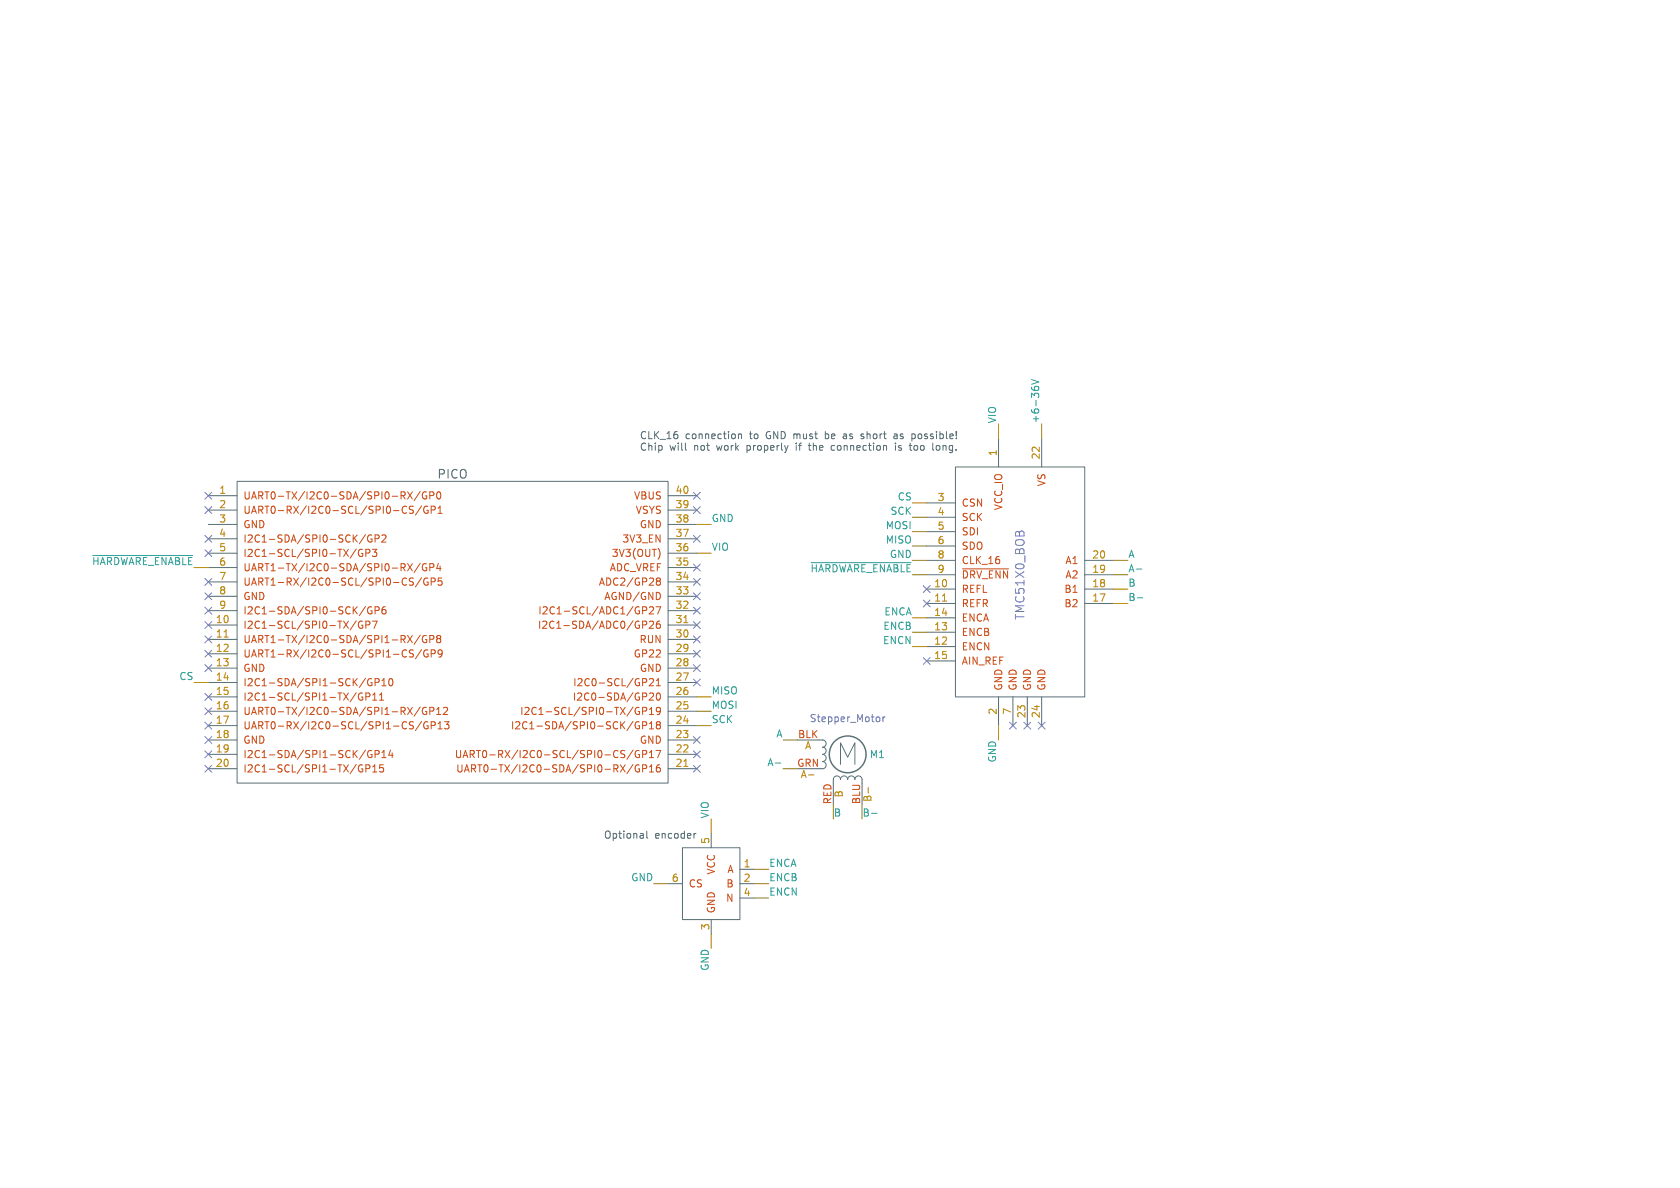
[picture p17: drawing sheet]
<svg xmlns="http://www.w3.org/2000/svg" width="297mm" height="210mm" viewBox="0 0 297 210" stroke-linecap="round" stroke-linejoin="round" font-family="sans-serif">
<defs><g id="words">
<text font-size="2.1" fill="#586e75" x="77.2" y="84.9">PICO</text>
<text font-size="2.1" fill="#6c71c4" x="181.3" y="109.7" transform="rotate(-90 181.3 109.7)">TMC51X0_BOB</text>
<g font-size="1.8" fill="#586e75">
<text x="113" y="77.7">CLK_16</text>
<text x="121.2" y="77.7">connection</text>
<text x="132.7" y="77.7">to</text>
<text x="135.7" y="77.7">GND must</text>
<text x="146.5" y="77.7">be</text>
<text x="149.9" y="77.7">as</text>
<text x="153.3" y="77.7">short</text>
<text x="159.3" y="77.7">as</text>
<text x="162.6" y="77.7">possible!</text>
<text x="113" y="79.8">Chip</text>
<text x="118.4" y="79.8">will</text>
<text x="122.8" y="79.8">not</text>
<text x="127" y="79.8">work</text>
<text x="132.5" y="79.8">properly</text>
<text x="141.4" y="79.8">if</text>
<text x="143.9" y="79.8">the</text>
<text x="148" y="79.8">connection</text>
<text x="159.5" y="79.8">is</text>
<text x="162.3" y="79.8">too</text>
<text x="166.5" y="79.8">long.</text>
<text x="106.7" y="148.3">Optional</text>
<text x="115.8" y="148.3">encoder</text>
</g>
<g font-size="1.8" fill="#2aa198">
<text x="176.2" y="74.9" transform="rotate(-90 176.2 74.9)">VIO</text>
<text x="183.8" y="74.9" transform="rotate(-90 183.8 74.9)">+6-36V</text>
<text x="158.6" y="88.6">CS</text>
<text x="125.7" y="92.4">GND</text>
<text x="156.5" y="93.6">MOSI</text>
<text x="157.3" y="91.1">SCK</text>
<text x="125.7" y="97.4">VIO</text>
<text x="156.5" y="96.2">MISO</text>
<text x="157.2" y="98.7">GND</text>
<text x="199.4" y="98.7">A</text>
<text x="199.4" y="101.3">A-</text>
<text x="199.4" y="106.3">B-</text>
<text x="199.4" y="103.8">B</text>
<text x="156" y="114">ENCN</text>
<text x="156.1" y="111.4">ENCB</text>
<text x="156.2" y="108.9">ENCA</text>
<text x="31.6" y="120.3">CS</text>
<text x="125.7" y="122.8">MISO</text>
<text x="125.7" y="125.4">MOSI</text>
<text x="125.7" y="127.9">SCK</text>
<text x="137.1" y="130.5">A</text>
<text x="135.6" y="135.5">A-</text>
<text x="176.2" y="134.9" transform="rotate(-90 176.2 134.9)">GND</text>
<text x="125.4" y="144.8" transform="rotate(-90 125.4 144.8)">VIO</text>
<text x="147.3" y="144.4">B</text>
<text x="152.4" y="144.4">B-</text>
<text x="111.5" y="155.9">GND</text>
<text x="135.9" y="153.3">ENCA</text>
<text x="135.9" y="155.9">ENCB</text>
<text x="135.9" y="158.4">ENCN</text>
<text x="125.4" y="171.7" transform="rotate(-90 125.4 171.7)">GND</text>
</g>
<g font-size="1.8" fill="#b58900">
<text x="176.3" y="80.7" transform="rotate(-90 176.3 80.7)">1</text>
<text x="183.9" y="81.3" transform="rotate(-90 183.9 81.3)">22</text>
<text x="38.7" y="87.4">1</text>
<text x="38.7" y="89.9">2</text>
<text x="119.3" y="89.9">39</text>
<text x="119.3" y="87.4">40</text>
<text x="165.7" y="88.6">3</text>
<text x="38.7" y="92.5">3</text>
<text x="38.7" y="95">4</text>
<text x="119.3" y="95">37</text>
<text x="119.3" y="92.5">38</text>
<text x="165.7" y="91.2">4</text>
<text x="165.7" y="93.7">5</text>
<text x="38.7" y="97.5">5</text>
<text x="38.7" y="100.1">6</text>
<text x="119.3" y="100.1">35</text>
<text x="119.3" y="97.5">36</text>
<text x="165.7" y="96.3">6</text>
<text x="165.7" y="98.8">8</text>
<text x="165.7" y="101.3">9</text>
<text x="193" y="101.3">19</text>
<text x="193" y="98.8">20</text>
<text x="38.7" y="102.6">7</text>
<text x="38.7" y="105.2">8</text>
<text x="38.7" y="107.7">9</text>
<text x="119.3" y="107.7">32</text>
<text x="119.3" y="105.2">33</text>
<text x="119.3" y="102.6">34</text>
<text x="165.1" y="103.9">10</text>
<text x="165.1" y="106.4">11</text>
<text x="193" y="106.4">17</text>
<text x="193" y="103.9">18</text>
<text x="38.1" y="110.2">10</text>
<text x="38.1" y="112.8">11</text>
<text x="119.3" y="112.8">30</text>
<text x="119.3" y="110.2">31</text>
<text x="165.1" y="111.5">13</text>
<text x="165.1" y="109">14</text>
<text x="38.1" y="115.3">12</text>
<text x="38.1" y="117.9">13</text>
<text x="119.3" y="117.9">28</text>
<text x="119.3" y="115.3">29</text>
<text x="165.1" y="114">12</text>
<text x="165.1" y="116.6">15</text>
<text x="38.1" y="120.4">14</text>
<text x="38.1" y="122.9">15</text>
<text x="38.1" y="125.5">16</text>
<text x="119.3" y="125.5">25</text>
<text x="119.3" y="122.9">26</text>
<text x="119.3" y="120.4">27</text>
<text x="38.1" y="128">17</text>
<text x="38.1" y="130.6">18</text>
<text x="119.3" y="130.6">23</text>
<text x="119.3" y="128">24</text>
<text x="176.3" y="126.4" transform="rotate(-90 176.3 126.4)">2</text>
<text x="178.8" y="126.4" transform="rotate(-90 178.8 126.4)">7</text>
<text x="181.4" y="127" transform="rotate(-90 181.4 127)">23</text>
<text x="183.9" y="127" transform="rotate(-90 183.9 127)">24</text>
<text x="38.1" y="133.1">19</text>
<text x="38.1" y="135.6">20</text>
<text x="119.3" y="135.6">21</text>
<text x="119.3" y="133.1">22</text>
<text x="141.4" y="137.9">A-</text>
<text x="142.2" y="132.8">A</text>
<text x="149.3" y="141.1" transform="rotate(-90 149.3 141.1)">B</text>
<text x="154.4" y="141.9" transform="rotate(-90 154.4 141.9)">B-</text>
<text x="125.5" y="149.3" transform="rotate(-90 125.5 149.3)">5</text>
<text x="118.7" y="156">6</text>
<text x="131.4" y="153.4">1</text>
<text x="131.4" y="156">2</text>
<text x="131.4" y="158.5">4</text>
<text x="125.5" y="164.5" transform="rotate(-90 125.5 164.5)">3</text>
</g>
<g font-size="1.8" fill="#cb4b16">
<text x="42.9" y="88.5">UART0-TX/I2C0-SDA/SPI0-RX/GP0</text>
<text x="112" y="88.5">VBUS</text>
<text x="169.9" y="89.8">CSN</text>
<text x="185" y="86.1" transform="rotate(-90 185 86.1)">VS</text>
<text x="42.9" y="91">UART0-RX/I2C0-SCL/SPI0-CS/GP1</text>
<text x="42.9" y="93.6">GND</text>
<text x="112.3" y="91">VSYS</text>
<text x="113" y="93.6">GND</text>
<text x="169.9" y="92.3">SCK</text>
<text x="169.9" y="94.8">SDI</text>
<text x="177.4" y="90.3" transform="rotate(-90 177.4 90.3)">VCC_IO</text>
<text x="42.9" y="96.1">I2C1-SDA/SPI0-SCK/GP2</text>
<text x="42.9" y="98.7">I2C1-SCL/SPI0-TX/GP3</text>
<text x="42.9" y="101.2">UART1-TX/I2C0-SDA/SPI0-RX/GP4</text>
<text x="107.7" y="101.2">ADC_VREF</text>
<text x="108.1" y="98.7">3V3(OUT)</text>
<text x="109.9" y="96.1">3V3_EN</text>
<text x="169.9" y="97.4">SDO</text>
<text x="169.9" y="99.9">CLK_16</text>
<text x="188.3" y="99.9">A1</text>
<text x="42.9" y="103.7">UART1-RX/I2C0-SCL/SPI0-CS/GP5</text>
<text x="42.9" y="106.3">GND</text>
<text x="105.8" y="103.7">ADC2/GP28</text>
<text x="106.7" y="106.3">AGND/GND</text>
<text x="169.9" y="105">REFL</text>
<text x="169.9" y="107.5">REFR</text>
<text x="188.1" y="107.5">B2</text>
<text x="188.1" y="105">B1</text>
<text x="188.3" y="102.5">A2</text>
<text x="42.9" y="111.4">I2C1-SCL/SPI0-TX/GP7</text>
<text x="42.9" y="113.9">UART1-TX/I2C0-SDA/SPI1-RX/GP8</text>
<text x="42.9" y="108.8">I2C1-SDA/SPI0-SCK/GP6</text>
<text x="95" y="111.4">I2C1-SDA/ADC0/GP26</text>
<text x="95.1" y="108.8">I2C1-SCL/ADC1/GP27</text>
<text x="113" y="113.9">RUN</text>
<text x="169.9" y="112.6">ENCB</text>
<text x="169.9" y="110.1">ENCA</text>
<text x="42.9" y="116.4">UART1-RX/I2C0-SCL/SPI1-CS/GP9</text>
<text x="42.9" y="119">GND</text>
<text x="111.9" y="116.4">GP22</text>
<text x="113" y="119">GND</text>
<text x="169.9" y="115.2">ENCN</text>
<text x="169.9" y="117.7">AIN_REF</text>
<text x="42.9" y="121.5">I2C1-SDA/SPI1-SCK/GP10</text>
<text x="42.9" y="124.1">I2C1-SCL/SPI1-TX/GP11</text>
<text x="101.2" y="124.1">I2C0-SDA/GP20</text>
<text x="101.2" y="121.5">I2C0-SCL/GP21</text>
<text x="177.4" y="122.2" transform="rotate(-90 177.4 122.2)">GND</text>
<text x="179.9" y="122.2" transform="rotate(-90 179.9 122.2)">GND</text>
<text x="182.5" y="122.2" transform="rotate(-90 182.5 122.2)">GND</text>
<text x="185" y="122.2" transform="rotate(-90 185 122.2)">GND</text>
<text x="42.9" y="126.6">UART0-TX/I2C0-SDA/SPI1-RX/GP12</text>
<text x="42.9" y="129.1">UART0-RX/I2C0-SCL/SPI1-CS/GP13</text>
<text x="42.9" y="131.7">GND</text>
<text x="90.2" y="129.1">I2C1-SDA/SPI0-SCK/GP18</text>
<text x="91.9" y="126.6">I2C1-SCL/SPI0-TX/GP19</text>
<text x="113" y="131.7">GND</text>
<text x="141" y="130.6">BLK</text>
<text x="42.9" y="134.2">I2C1-SDA/SPI1-SCK/GP14</text>
<text x="42.9" y="136.8">I2C1-SCL/SPI1-TX/GP15</text>
<text x="80.3" y="134.2">UART0-RX/I2C0-SCL/SPI0-CS/GP17</text>
<text x="80.5" y="136.8">UART0-TX/I2C0-SDA/SPI0-RX/GP16</text>
<text x="140.8" y="135.6">GRN</text>
<text x="147.1" y="142.3" transform="rotate(-90 147.1 142.3)">RED</text>
<text x="152.1" y="142.3" transform="rotate(-90 152.1 142.3)">BLU</text>
<text x="126.6" y="154.7" transform="rotate(-90 126.6 154.7)">VCC</text>
<text x="128.5" y="154.5">A</text>
<text x="121.7" y="157.1">CS</text>
<text x="126.6" y="161.5" transform="rotate(-90 126.6 161.5)">GND</text>
<text x="128.3" y="159.6">N</text>
<text x="128.3" y="157.1">B</text>
</g>
<g font-size="1.8" fill="#859900">
<text x="16.2" y="100">~{HARDWARE_ENABLE}</text>
<text x="143.2" y="101.3">~{HARDWARE_ENABLE}</text>
</g>
<g font-size="1.8" fill="#6c71c4">
<text x="169.9" y="102.5">~{DRV_ENN}</text>
<text x="143" y="127.9">Stepper_Motor</text>
</g>
<text font-size="1.8" fill="#268bd2" x="153.7" y="134.2">M1</text>
</g></defs>
<g fill="none" stroke="#586e75" stroke-width=".18">
<path d="M121.2 79.5l.2 .1M130.5 76.7v.9M130.5 76.8l.2-.1 .3 .1 .1 .8M140.8 78.3v.1M140.8 78.7v.9M142.9 78.7h.5M143.1 78.3v1.1l.3 .2M145.9 76.3v1.3M145.9 77.5l.1 .1M146 76.7l-.1 .1M147.5 78.8l-.3-.1-.3 .3 .2 .5h.4M149.5 76.7l-.4 .1"/>
<path d="M149.5 77.1h-.3l-.1 .1v.3l.4 .1M152.3 76.8h.4M152.3 77.1l.4 .2M152.7 77.4l-.1 .2h-.3M158.1 76.8h.4l.1 .8M158.3 78.3v.1M158.3 78.7v.9M158.6 77l-.4 .1-.2 .1 .2 .4 .4-.1M158.8 79.5l.4 .1M159 78.7l-.2 .2 .2 .3M161.7 76.8l.1 .1-.1 .6M161.8 78.7l-.2 .3v.4l.2 .2"/>
<path d="M166 78.8l-.3-.1-.2 .3 .1 .5 .1 .1 .3-.1M176.5 77.5v5.1M184.1 77.5v5.1M36.8 87.6h5.1M36.8 90.2h5.1M36.8 92.7h5.1M36.8 97.8h5.1M36.8 95.3h5.1M41.9 85.1h76.2v53.3h-76.2zM118.1 87.6h5.1M118.1 90.2h5.1M118.1 92.7h5.1"/>
<path d="M118.1 97.8h5.1M118.1 95.3h5.1M163.8 99.1h5.1M163.8 88.9h5.1M163.8 91.4h5.1M163.8 94h5.1M163.8 96.5h5.1M168.9 82.6h22.9v40.6h-22.9zM191.8 99.1h5M36.8 110.5h5.1M36.8 113h5.1M36.8 115.6h5.1"/>
<path d="M36.8 118.1h5.1M36.8 108h5.1M36.8 105.4h5.1M36.8 102.9h5.1M36.8 100.3h5.1M118.1 110.5h5.1M118.1 113h5.1M118.1 115.6h5.1M118.1 118.1h5.1M118.1 108h5.1M118.1 105.4h5.1M118.1 102.9h5.1"/>
<path d="M118.1 100.3h5.1M163.8 104.1h5.1M163.8 106.7h5.1M163.8 114.3h5.1M163.8 111.8h5.1M163.8 109.2h5.1M163.8 116.8h5.1M163.8 101.6h5.1M191.8 104.1h5M191.8 106.7h5M191.8 101.6h5M36.8 120.7h5.1"/>
<path d="M36.8 123.2h5.1M36.8 125.7h5.1M36.8 128.3h5.1M36.8 130.8h5.1M36.8 133.4h5.1M36.8 135.9h5.1M118.1 120.7h5.1M118.1 123.2h5.1M118.1 125.7h5.1M118.1 128.3h5.1M118.1 130.8h5.1M118.1 133.4h5.1"/>
<path d="M118.1 135.9h5.1M141 130.8h4.4a.64 .64 0 0 1 .6 .6 .64 .64 0 0 1-.6 .7 .64 .64 0 0 1 .6 .6 .64 .64 0 0 1-.6 .7 .64 .64 0 0 1 .6 .6 .64 .64 0 0 1-.6 .6 .64 .64 0 0 1 .6 .7 .64 .64 0 0 1-.6 .6h-4.4M148.6 135.1v-3.8l1.3 2.6 1.2-2.6v3.8M176.5 123.2v5.1M179.1 123.2v5.1M181.6 123.2v5.1M184.1 123.2v5.1M114.3 146.9v1.1l.2 .2M118.1 156.2h2.5M120.6 149.9h10.2v12.7h-10.2zM123 147.3l-.3 .2M125.7 147.3v2.6"/>
<path d="M130.8 153.7h2.5M130.8 156.2h2.5M130.8 158.8h2.5M147.3 142.2v-4.4a.64 .64 0 0 1 .7-.6 .64 .64 0 0 1 .6 .6 .64 .64 0 0 1 .6-.6 .64 .64 0 0 1 .7 .6 .64 .64 0 0 1 .6-.6 .64 .64 0 0 1 .6 .6 .64 .64 0 0 1 .7-.6 .64 .64 0 0 1 .6 .6v4.4M125.7 162.6v2.5"/>
</g>
<g fill="none" stroke="#cb4b16" stroke-width=".18">
<path d="M63 97l-1.1 1.7M64.1 97.2a.59 .59 0 0 0-.8 .5 .59 .59 0 0 0 .8 .6v-.5h-.2M64.6 94.5l-1.1 1.6M64.7 97.8l.6-.1 .1-.2-.1-.3-.6-.1v1.3M65.7 94.6a.59 .59 0 0 0-.7 .6 .59 .59 0 0 0 .7 .6l.1-.5h-.3M65.8 97.1h.8l-.4 .5 .4 .1v.5l-.2 .2-.6-.2M66.3 95.2h.6l.1-.2v-.3l-.7-.1v1.2M67.5 94.7l.5-.1 .2 .3-.7 .9h.7M71.6 89.5l.3 .1M71.9 90.6l-.3 .1M72.1 86.9l.8 1.3M72.1 99.6l.8 1.3"/>
<path d="M72.9 86.9l-.8 1.3M72.9 99.6l-.8 1.3M73.1 89.5h-.5l-.2 .2 .1 .3 .5 .3v.3l-.2 .1h-.4M74.3 86.9l-1.1 1.6M74.3 99.6l-1.1 1.6M74.5 89.4l-1.1 1.7M75.4 87a.59 .59 0 0 0-.8 .6 .59 .59 0 0 0 .8 .5v-.4h-.2M75.4 99.7a.59 .59 0 0 0-.8 .6 .59 .59 0 0 0 .8 .5v-.4h-.2M75.6 89.5a.59 .59 0 0 0-.7 .6 .59 .59 0 0 0 .7 .6l.1-.5h-.3M76 87.6l.6-.1 .1-.1v-.3l-.7-.2v1.3M76.2 90.1h.6l.2-.2-.1-.3-.7-.1v1.2M77.3 87.1l.2-.2a.68 .68 0 0 1 .4 .7 .68 .68 0 0 1-.4 .6l-.2-.1-.1-.4z"/>
<path d="M77.4 89.8l.4-.3v1.2M77.4 90.7h.8M77.5 99.6l-.3 .9h.8M116.6 97.3l.1 .5-.1 .7M63 109.7l-1.1 1.7M64.1 109.9a.59 .59 0 0 0-.8 .5 .59 .59 0 0 0 .8 .6v-.5h-.2M64.6 107.2l-1.1 1.6M64.7 110.5l.6-.1 .1-.2-.1-.3-.6-.1v1.3M65.7 107.3a.59 .59 0 0 0-.7 .6 .59 .59 0 0 0 .7 .6l.1-.5h-.3M65.8 109.8h.9l-.6 1.3M66.3 107.9h.6l.1-.2v-.3l-.7-.1v1.2M68.1 107.3h-.3a.85 .85 0 0 0 0 1.2l.4-.1v-.4l-.2-.3-.4 .1-.1 .2"/>
<path d="M72.1 112.3l.8 1.3M72.9 112.3l-.8 1.3M73.1 114.9h-.5l-.2 .2 .1 .3 .5 .3v.3l-.2 .1h-.4M73.1 102.2h-.5l-.2 .2 .1 .3 .5 .3v.3l-.2 .1h-.4M74.3 112.3l-1.1 1.6M74.5 114.8l-1.1 1.7M74.5 102.1l-1.1 1.7M75.4 112.4a.59 .59 0 0 0-.8 .6 .59 .59 0 0 0 .8 .5v-.4h-.2M75.6 114.9a.59 .59 0 0 0-.7 .6 .59 .59 0 0 0 .7 .6l.1-.5h-.3M75.6 102.2a.59 .59 0 0 0-.7 .6 .59 .59 0 0 0 .7 .6l.1-.5h-.3M76 100.3l.6-.1 .1-.1v-.3l-.7-.2v1.3M76 113l.6-.1 .1-.1v-.3l-.7-.2v1.3"/>
<path d="M76.2 115.5h.6l.2-.2-.1-.3-.7-.1v1.2M76.2 102.8h.6l.2-.2-.1-.3-.7-.1v1.2M77.4 112.9l-.2-.3 .2-.3h.3l.2 .3-.2 .3M77.4 112.9l-.2 .2 .1 .4 .1 .1 .4-.1 .1-.1v-.3l-.2-.2M77.4 112.9h.3M77.8 100.1v.8M78.1 102.2h-.6l-.1 .6 .2-.1h.4l.2 .2-.1 .4-.2 .1-.5-.1M78.2 115.4l-.3 .3-.3-.1-.2-.2 .2-.5h.3l.2 .1a.84 .84 0 0 1-.3 1.1h-.2M113.6 109.8h.5l.2 .2-.1 .4-.6 .1M113.6 107.3h.5l.2 .2-.1 .4h-.6M114.8 109.9l.5-.1 .2 .4-.7 .9h.7M114.8 107.4l.5-.1 .2 .3-.7 .9h.7"/>
<path d="M116 107.3h.8l-.5 1.2M116 102.4l.3-.2h.3l.2 .3-.3 .2M116 102.5l.3 .2M116.3 102.7h.2M116.3 102.7l-.3 .3M116.5 102.7l.3 .3-.1 .3-.4 .1-.3-.2M116.6 109.8l-.3 .1a.86 .86 0 0 0 0 1.2l.4-.2 .1-.4-.3-.2h-.4l-.1 .2M170.2 100.6h8.1M63.9 135.9h.2v.5h-.5l-.2-.2M64.1 122.6a.59 .59 0 0 0-.8 .5 .59 .59 0 0 0 .8 .6v-.5h-.2M64.1 135.3h-.5l-.2 .2M64.7 123.2l.6-.1 .1-.2-.1-.3-.6-.1v1.3"/>
<path d="M64.7 135.9l.6-.1 .1-.2-.1-.3-.6-.1v1.3M65 120.7l.1 .3 .3 .2 .4-.1v-.4h-.3M65 133.4l.1 .3 .3 .2 .4-.1v-.4h-.3M65.7 120h-.5l-.2 .5M65.7 132.7h-.5l-.2 .5M65.9 123.8h.7M65.9 122.9l.3-.4v1.3M65.9 135.6l.3-.4v1.3M65.9 136.5h.7M66.3 120.6h.6l.1-.2v-.3l-.7-.1v1.2M66.3 133.3h.6l.1-.2v-.3l-.7-.1v1.2M67.1 122.9l.4-.4v1.3"/>
<path d="M67.1 123.8h.7M67.5 121.2h.7M67.5 120.3l.4-.3v1.2M67.5 133l.4-.3v1.2M67.5 133.9h.7M67.8 135.2h-.6l-.1 .6 .2-.1h.4l.1 .2v.4l-.2 .2-.5-.2M68.8 120.1l.2-.1a.68 .68 0 0 1 .5 .6 .68 .68 0 0 1-.5 .6l-.2-.1-.1-.4zM69 132.6l-.3 .9h.8M69.3 133.1v.8M72.9 127.6h.2M73 128.3l.1 .2-.1 .3M74.3 125l-1.1 1.6"/>
<path d="M74.5 127.5l-1.1 1.7M75.4 125.1a.59 .59 0 0 0-.8 .6 .59 .59 0 0 0 .8 .5v-.4h-.2M75.6 127.6a.59 .59 0 0 0-.7 .6 .59 .59 0 0 0 .7 .6l.1-.5h-.3M76 125.7l.6-.1 .1-.1v-.3l-.7-.2v1.3M76.2 128.2h.6l.2-.2-.1-.3-.7-.1v1.2M77.2 126.3h.7M77.2 125.4l.4-.4v1.3M77.4 128.8h.8M77.4 127.9l.4-.3v1.2M78.4 125.2l.5-.2 .2 .4-.8 .9h.8M78.6 127.6h.8l-.5 .5 .4 .1v.5l-.2 .1-.5-.1M110.3 132.7h.2"/>
<path d="M110.3 133.4l.2 .2-.2 .3M111.9 135.1l-1.1 1.7M111.9 132.6l-1.1 1.6M112.3 128.3l.1 .4 .3 .1 .4-.1v-.4h-.3M112.8 125.8h.3l-.1 .4h-.5l-.2-.2M113 125.1h-.5l-.2 .2M113 127.6h-.5l-.2 .5M113 132.7a.59 .59 0 0 0-.7 .6 .59 .59 0 0 0 .7 .6l.1-.5h-.3M113 135.3a.59 .59 0 0 0-.7 .5 .59 .59 0 0 0 .7 .6l.1-.5h-.3M113.6 125.7l.6-.1 .1-.1v-.3l-.7-.2v1.3M113.6 128.2h.6l.1-.2v-.3l-.7-.1v1.2M113.6 133.3h.6l.1-.2v-.3l-.7-.1v1.2"/>
<path d="M113.6 135.9l.6-.1 .1-.2v-.3l-.7-.1v1.3M114.3 120.1v.4M114.8 120.1l.5-.1 .2 .3-.7 .9h.7M114.8 122.6l.5-.1 .2 .4-.7 .9h.7M114.8 126.3h.7M114.8 128.8h.7M114.8 133.9h.7M114.8 136.5h.7M114.8 125.4l.4-.4v1.3M114.8 127.9l.4-.3v1.2M114.8 133l.4-.3v1.2M114.8 135.6l.4-.4v1.3"/>
<path d="M116 132.7h.8l-.5 1.2M116 121.2h.8M116 120.3l.4-.3v1.2M116.1 122.6l.2-.1a.68 .68 0 0 1 .5 .6 .68 .68 0 0 1-.5 .7l-.2-.2-.1-.3zM116.3 128.1l-.3-.2 .3-.3h.2l.3 .2-.3 .3M116.3 128.1l-.3 .3 .1 .3 .2 .1h.3l.2-.2v-.2l-.3-.3M116.3 128.1h.2M116.6 135.2l-.3 .1a.86 .86 0 0 0 0 1.2l.4-.2 .1-.4-.3-.2h-.4l-.1 .2M116.8 125.6l-.3 .2h-.4l-.1-.2 .1-.5 .4-.1 .2 .2a.84 .84 0 0 1-.3 1.1h-.3"/>
</g>
<path d="M39.6 112.6h.7M120.9 110.1h.7M166.6 106.3h.7M120.9 135.5h.7M142.9 137h1M153.5 139.2v1" fill="none" stroke="#b58900" stroke-width=".18"/>
<circle cx="149.9" cy="133.3" r="3.3" fill="none" stroke="#586e75" stroke-width=".25"/>
<g fill="none" stroke="#6c71c4" stroke-width=".18">
<path d="M36.2 94.6l1.2 1.3M36.2 87l1.2 1.2M36.2 89.6l1.2 1.2M36.2 97.2l1.2 1.2M37.4 94.6l-1.2 1.3M37.4 87l-1.2 1.2M37.4 89.6l-1.2 1.2M37.4 97.2l-1.2 1.2M122.6 94.6l1.2 1.3M122.6 99.7l1.2 1.2M122.6 87l1.2 1.2M122.6 89.6l1.2 1.2"/>
<path d="M123.8 94.6l-1.2 1.3M123.8 99.7l-1.2 1.2M123.8 87l-1.2 1.2M123.8 89.6l-1.2 1.2M36.2 117.5l1.2 1.2M36.2 104.8l1.2 1.2M36.2 102.3l1.2 1.2M36.2 107.3l1.2 1.3M36.2 112.4l1.2 1.2M36.2 109.9l1.2 1.2M36.2 115l1.2 1.2M37.4 117.5l-1.2 1.2"/>
<path d="M37.4 104.8l-1.2 1.2M37.4 102.3l-1.2 1.2M37.4 107.3l-1.2 1.3M37.4 112.4l-1.2 1.2M37.4 109.9l-1.2 1.2M37.4 115l-1.2 1.2M122.6 102.3l1.2 1.2M122.6 104.8l1.2 1.2M122.6 107.3l1.2 1.3M122.6 109.9l1.2 1.2M122.6 112.4l1.2 1.2M122.6 117.5l1.2 1.2"/>
<path d="M122.6 115l1.2 1.2M123.8 102.3l-1.2 1.2M123.8 104.8l-1.2 1.2M123.8 107.3l-1.2 1.3M123.8 109.9l-1.2 1.2M123.8 112.4l-1.2 1.2M123.8 117.5l-1.2 1.2M123.8 115l-1.2 1.2M163.2 106.1l1.2 1.2M163.2 116.2l1.2 1.2M163.2 103.5l1.2 1.2M164.4 106.1l-1.2 1.2"/>
<path d="M164.4 116.2l-1.2 1.2M164.4 103.5l-1.2 1.2M36.2 130.2l1.2 1.2M36.2 122.6l1.2 1.2M36.2 127.7l1.2 1.2M36.2 125.1l1.2 1.2M36.2 132.7l1.2 1.3M36.2 135.3l1.2 1.2M37.4 130.2l-1.2 1.2M37.4 122.6l-1.2 1.2M37.4 127.7l-1.2 1.2M37.4 125.1l-1.2 1.2"/>
<path d="M37.4 132.7l-1.2 1.3M37.4 135.3l-1.2 1.2M122.6 132.7l1.2 1.3M122.6 120l1.2 1.3M122.6 130.2l1.2 1.2M122.6 135.3l1.2 1.2M123.8 132.7l-1.2 1.3M123.8 120l-1.2 1.3M123.8 130.2l-1.2 1.2M123.8 135.3l-1.2 1.2M155.3 126.7l.2 .3v.3l-.2 .3M156.1 126.7v.9"/>
<path d="M156.5 126.7l-.4 .3M178.5 127.7l1.2 1.2M179.7 127.7l-1.2 1.2M181 127.7l1.2 1.2M182.2 127.7l-1.2 1.2M183.5 127.7l1.3 1.2M184.8 127.7l-1.3 1.2"/>
</g>
<path d="M182.4 68.4v.3M182.4 67.1l1.2 .4-1.2 .4M182.9 68.8v-.3l.2-.2 .4 .1 .1 .4M16.4 98.2h17.7M143.4 99.5h17.7M200.9 100.6h.9M201.1 105.7h.9M137.1 134.9h.9M154.1 143.8h.9" fill="none" stroke="#2aa198" stroke-width=".18"/>
<g fill="none" stroke="#859900" stroke-width=".18">
<path d="M176.5 74.9v2.6M184.1 74.9v2.6M123.2 92.7h2.5M123.2 97.8h2.5M161.3 99.1h2.5M161.3 96.5h2.5M161.3 88.9h2.5M161.3 91.4h2.5M161.3 94h2.5M196.8 99.1h2.6M161.3 109.2h2.5M161.3 114.3h2.5"/>
<path d="M161.3 111.8h2.5M196.8 104.1h2.6M196.8 101.6h2.6M196.8 106.7h2.6M34.3 120.7h2.5M123.2 123.2h2.5M123.2 128.3h2.5M123.2 125.7h2.5M138.4 130.8h2.6M138.4 135.9h2.6M176.5 128.3v2.5M115.6 156.2h2.5"/>
<path d="M125.7 144.8v2.5M133.3 158.8h2.6M133.3 156.2h2.6M133.3 153.7h2.6M147.3 142.2v2.6M152.4 142.2v2.6M125.7 165.1v2.5"/>
</g>
<use href="#words"/>
</svg>
